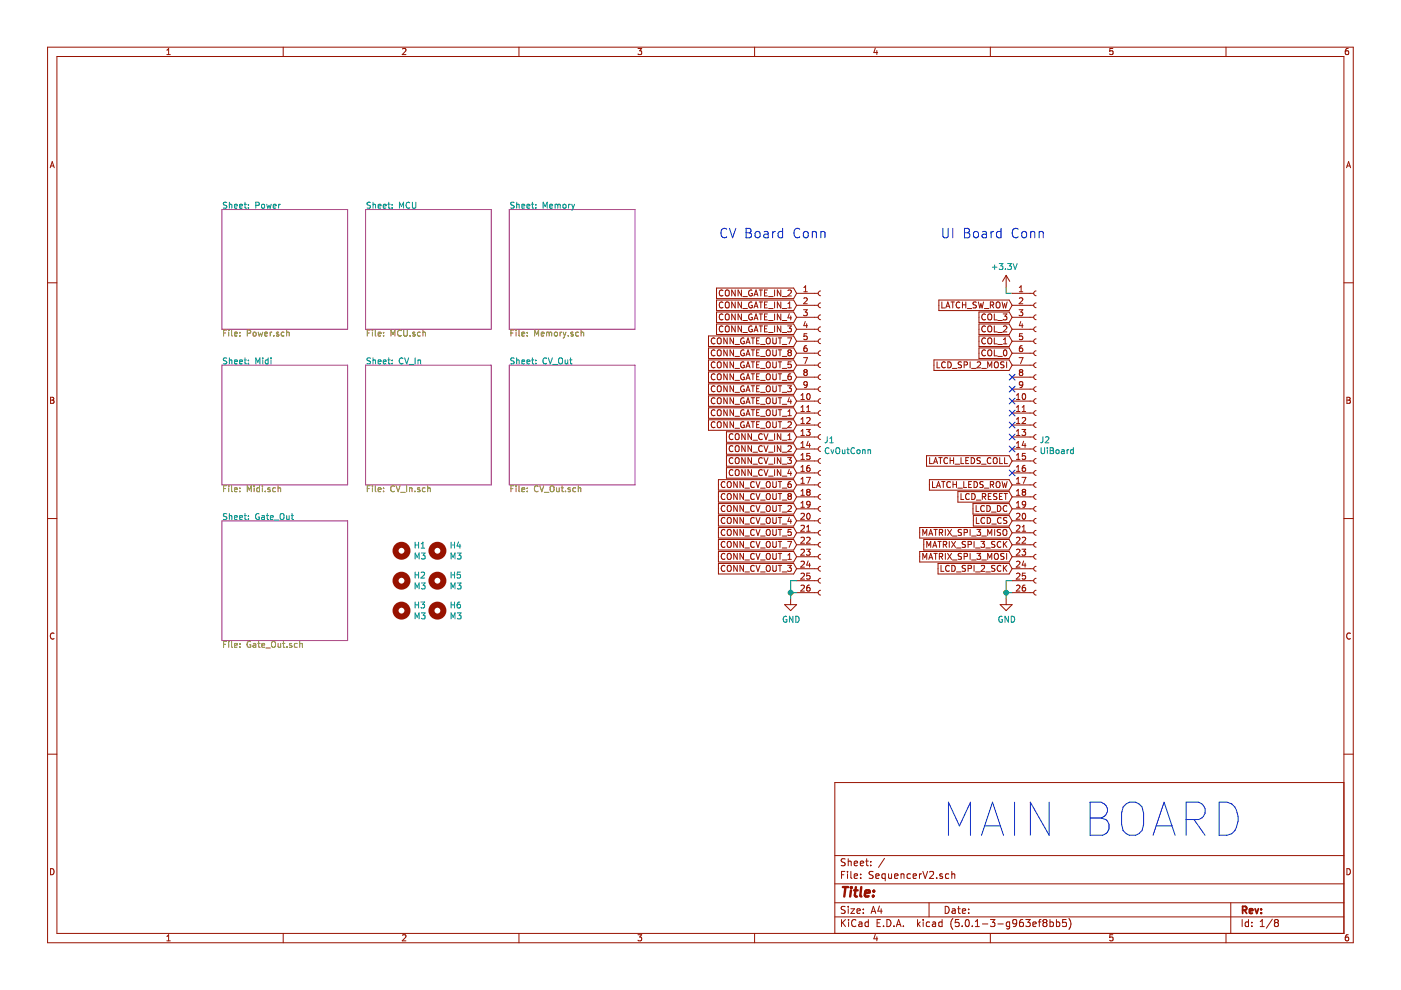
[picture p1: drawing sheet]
<svg xmlns="http://www.w3.org/2000/svg" width="297mm" height="210mm" viewBox="0 0 297 210" stroke-linecap="round" stroke-linejoin="round" font-family="sans-serif">
<path d="M47 44.4h26.7v25.4h-26.7zM77.5 44.4h26.7v25.4h-26.7zM108 44.4h26.6v25.4h-26.6zM47 77.4h26.7v25.4h-26.7zM77.5 77.4h26.7v25.4h-26.7zM108 77.4h26.6v25.4h-26.6zM47 110.4h26.7v25.4h-26.7z" fill="none" stroke="#982296" stroke-width=".21"/>
<g fill="none" stroke="#009596" stroke-width=".21">
<path d="M48.1 43l-.5-.1-.2 .1v.4l.6 .2 .1 .3-.3 .2h-.4M48.6 42.9v1.2M48.6 43.4h.5l.1 .7M49.7 43.7l.6-.1-.1-.2-.3-.1-.2 .2 .1 .6h.4M50.8 43.7l.6-.1-.1-.2-.3-.1-.2 .2 .1 .6h.4M51.8 43.3h.5M51.9 42.9v1.1l.4 .1M52.7 44v.1M52.7 43.4v.1M54.2 43.5l.7-.1v-.4l-.7-.1v1.2M55.5 43.4h.5v.7l-.5-.1zM56.5 43.3l.3 .8 .2-.6 .3 .6 .2-.8"/>
<path d="M57.9 43.7l.6-.1v-.2l-.4-.1-.2 .2 .1 .6h.5M59.1 43.3v.8M59.4 43.3l-.3 .2M78.6 43l-.5-.1-.2 .1v.4l.5 .2 .2 .3-.3 .2h-.5M79.1 43.4h.5v.7M79.1 42.9v1.2M80.2 43.7l.6-.1-.1-.2-.3-.1-.2 .2v.6h.5M81.3 43.7l.6-.1-.1-.2-.4-.1-.1 .2v.6h.5M82.2 43.3h.5M82.4 42.9v1.1l.3 .1M83.1 43.4v.1M83.1 44v.1"/>
<path d="M84.7 44.1v-1.2l.4 .9 .5-.9v1.2M86.9 43a.56 .56 0 0 0-.8 .5 .56 .56 0 0 0 .8 .5M87.4 42.9v1l.3 .2h.2l.2-.2v-1M109 43l-.5-.1-.2 .1v.4l.6 .2 .1 .3-.2 .2h-.5M109.5 43.4h.5l.1 .7M109.5 42.9v1.2M110.6 43.7l.6-.1v-.2l-.4-.1-.2 .2 .1 .6h.5M111.7 43.7l.6-.1v-.2l-.4-.1-.2 .2 .1 .6h.5M112.7 43.3h.5M112.9 42.9v1.1l.3 .1M113.6 44v.1M113.6 43.4v.1"/>
<path d="M115.2 44.1v-1.2l.4 .9 .4-.9v1.2M116.6 43.7l.6-.1-.1-.2-.4-.1-.1 .2v.6h.5M117.7 43.4l.4-.1 .2 .2M117.7 43.3v.8M118.3 43.5l.1-.2 .3 .1 .1 .7M118.3 43.5v.6M119.4 43.4l.2-.1 .4 .1-.1 .7-.5-.1zM120.5 43.3v.8M120.9 43.3l-.4 .2M121.2 43.3l.3 .8M121.5 44.1l-.3 .5M121.8 43.3l-.3 .8"/>
<path d="M210.4 56.7h1M210.9 56.2v.9M211.9 55.9h.7l-.4 .5 .4 .1v.4l-.2 .2-.5-.1M213.2 57v.1M213.7 55.9h.7l-.4 .5 .4 .1v.5l-.2 .1-.5-.1M214.8 55.9l.4 1.2 .5-1.2M48.1 76l-.5-.1-.2 .1v.4l.6 .2 .1 .3-.3 .2h-.4M48.6 75.9v1.2M48.6 76.4h.5l.1 .7M49.7 76.7l.6-.1-.1-.2-.3-.1-.2 .2 .1 .6h.4M50.8 76.7l.6-.1-.1-.2-.3-.1-.2 .2 .1 .6h.4M51.8 76.3h.5"/>
<path d="M51.9 75.9v1.1l.4 .1M52.7 76.4v.1M52.7 77v.1M54.2 77.1v-1.2l.5 .9 .4-.9v1.2M55.7 75.9v.1M55.7 76.3v.8M56.8 75.9v1.2h-.4l-.1-.7h.5M57.5 75.9v.1M57.5 76.3v.8M78.6 76l-.5-.1-.2 .1v.4l.5 .2 .2 .3-.3 .2h-.5M79.1 75.9v1.2M79.1 76.4h.5v.7"/>
<path d="M80.2 76.7l.6-.1-.1-.2-.3-.1-.2 .2v.6h.5M81.3 76.7l.6-.1-.1-.2-.4-.1-.1 .2v.6h.5M82.2 76.3h.5M82.4 75.9v1.1l.3 .1M83.1 77v.1M83.1 76.4v.1M85.4 76a.56 .56 0 0 0-.8 .5 .56 .56 0 0 0 .8 .5M85.8 75.9l.4 1.2 .4-1.2M86.8 77.3h.9M88 75.9v1.2M88.6 76.4h.5l.1 .7M88.6 76.3v.8"/>
<path d="M109 76l-.5-.1-.2 .1v.4l.6 .2 .1 .3-.2 .2h-.5M109.5 76.4h.5l.1 .7M109.5 75.9v1.2M110.6 76.7l.6-.1v-.2l-.4-.1-.2 .2 .1 .6h.5M111.7 76.7l.6-.1v-.2l-.4-.1-.2 .2 .1 .6h.5M112.7 76.3h.5M112.9 75.9v1.1l.3 .1M113.6 76.4v.1M113.6 77v.1M115.9 76a.56 .56 0 0 0-.8 .5 .56 .56 0 0 0 .8 .5M116.2 75.9l.5 1.2 .4-1.2M117.2 77.3h1"/>
<path d="M118.5 76.1l.2-.2a.44 .44 0 0 1 .6 .4l-.1 .7-.5 .1-.2-.1zM119.8 76.3l.1 .8 .5-.1M120.4 76.3v.8M120.8 76.3h.5M121 75.9v1.1l.3 .1M175.4 92.6v.9l-.2 .3-.3 .1M175.8 95a.56 .56 0 0 0-.8 .6 .56 .56 0 0 0 .8 .5M175.9 93.9h.8M175.9 93l.4-.4v1.3M176.2 95.3l.3 .9 .3-.9M177.3 95.1l.2-.2a.44 .44 0 0 1 .5 .4v.7l-.5 .2-.3-.4zM178.6 95.3v.8h.5"/>
<path d="M179.1 95.3v.9M179.6 95.3h.4M179.7 94.9v1.1l.3 .2M181.2 95a.56 .56 0 0 0-.8 .6 .56 .56 0 0 0 .8 .5M181.8 95.4l.3-.1 .3 .3-.2 .5-.3 .1-.2-.2zM182.9 95.5l.5-.1v.8M182.9 95.3v.9M184 95.5l.5-.1 .1 .8M184 95.3v.9M220.7 94.9v1.1l.3 .2 .3-.1 .2-.1v-1.1M221.1 92.6v.9l-.2 .3-.3 .1M221.7 92.7l.4-.1 .3 .4-.8 .9h.8"/>
<path d="M222.1 94.9v.1M222.1 95.3v.9M222.7 94.9l.6 .1v.3l-.2 .2 .3 .3-.1 .3-.6 .1zM222.7 95.5h.4M223.9 95.5l.2-.2 .4 .2-.1 .6h-.5zM225.1 95.4h.5v.8M225.6 95.7l-.6 .2 .1 .2h.5M226.2 95.3v.9M226.6 95.3l-.4 .3M227.6 95.4l-.4-.1-.2 .3 .1 .5h.5M227.6 94.9v1.3M48.1 109l-.5-.1-.2 .1v.4l.6 .2 .1 .3-.3 .2h-.4"/>
<path d="M48.6 108.9v1.2M48.6 109.4h.5l.1 .7M49.7 109.7l.6-.1-.1-.2-.3-.1-.2 .2 .1 .6h.4M50.8 109.7l.6-.1-.1-.2-.3-.1-.2 .2 .1 .6h.4M51.8 109.3h.5M51.9 108.9v1.1l.4 .1M52.7 109.4v.1M52.7 110v.1M54.9 109a.57 .57 0 0 0-.7 .5 .57 .57 0 0 0 .8 .5v-.4h-.3M55.5 109.4h.5l.1 .7M56.1 109.6l-.6 .2v.3h.6M56.5 109.3h.5"/>
<path d="M56.7 108.9v1.1l.3 .1M57.3 109.7l.6-.1v-.2l-.4-.1-.2 .2 .1 .6h.5M58.2 110.3h.9M59.4 109.1l.3-.2a.44 .44 0 0 1 .5 .4v.7l-.5 .1-.3-.1zM60.8 109.3v.8l.5-.1M61.3 109.3v.8M61.7 109.3h.5M61.9 108.9v1.1l.3 .1M88 114.9v1.3M88 118.5v-1.2l.5 .9 .4-.9v1.2M88 115.6h.8M88.8 114.9v1.3"/>
<path d="M89.3 116.2h.7M89.3 115.3l.4-.4v1.3M89.3 117.3h.8l-.4 .4 .4 .2-.1 .6-.7-.1M95.6 115.6h.8M95.6 114.9v1.3M95.6 118.5v-1.2l.5 .9 .4-.9v1.2M96.4 114.9v1.3M97 117.3h.7l-.4 .4 .4 .2-.1 .6-.6-.1M97.2 114.9l-.3 .9h.8M97.5 115.4v.8M88 121.3v1.3M88 124.9v-1.3l.5 .9 .4-.9v1.3"/>
<path d="M88 127.6v1.3M88 131.2v-1.3l.5 1 .4-1v1.3M88 128.2h.8M88 121.9h.8M88.8 121.3v1.3M88.8 127.6v1.3M89.2 127.6h.8l-.4 .5 .4 .1v.6l-.2 .1-.6-.1M89.3 121.4l.5-.1 .2 .3-.8 1h.8M89.3 123.6h.8l-.4 .5 .4 .1-.1 .6-.7-.1M89.3 129.9h.8l-.4 .5 .4 .2-.1 .6-.7-.1M95.6 121.3v1.3M95.6 124.9v-1.3l.5 .9 .4-.9v1.3"/>
<path d="M95.6 127.6v1.3M95.6 131.2v-1.3l.5 1 .4-1v1.3M95.6 128.2h.8M95.6 121.9h.8M96.4 121.3v1.3M96.4 127.6v1.3M97 123.6h.7l-.4 .5 .4 .1-.1 .6-.6-.1M97 129.9h.7l-.4 .5 .4 .2-.1 .6-.6-.1M97.5 127.6h-.2a.79 .79 0 0 0-.1 1.3l.4-.1v-.6l-.4-.1-.3 .3M97.6 121.3h-.6l-.1 .6 .2-.1 .5 .1v.5l-.2 .2-.5-.2M166.8 130.7a.59 .59 0 0 0-.8 .6 .59 .59 0 0 0 .8 .6v-.5h-.2M168.1 130.7v1.2l-.7-1.2v1.2"/>
<path d="M168.7 130.7a.64 .64 0 0 1 .7 .6 .64 .64 0 0 1-.7 .6zM212.5 130.7a.59 .59 0 0 0-.8 .6 .59 .59 0 0 0 .8 .6v-.5h-.2M213.8 130.7v1.2l-.7-1.2v1.2M214.4 130.7a.64 .64 0 0 1 .7 .6 .64 .64 0 0 1-.7 .6z"/>
</g>
<g fill="none" stroke="#969400" stroke-width=".21">
<path d="M47.4 70.6h.4M48 70h-.6v1.3M48.5 70v.1M48.5 70.4v.9M49.1 70v1.1l.2 .2M49.7 70.8l.6-.1-.1-.2-.3-.1-.2 .2 .1 .6h.4M50.9 71.1v.2M50.9 70.5v.1M52.4 70.6h.6l.2-.2-.1-.3-.7-.1v1.3M53.7 70.5l.4-.1 .2 .2-.1 .6-.5-.1zM54.7 70.4l.3 .9 .2-.7 .3 .7 .2-.9M56.1 70.8l.6-.1v-.2l-.4-.1-.2 .2 .1 .6h.5"/>
<path d="M57.3 70.4v.9M57.6 70.4l-.3 .2M58 71.1v.2M59.1 70.5l-.3-.1-.2 .2v.2l.5 .1v.3h-.5M60.2 70.5l-.3-.1-.3 .2 .1 .6h.5M60.8 70.5h.5v.8M60.8 70v1.3M77.9 70.6h.4M78.5 70h-.6v1.3M79 70v.1M79 70.4v.9M79.6 70v1.1l.1 .2"/>
<path d="M80.2 70.8l.6-.1-.1-.2-.3-.1-.2 .2v.6h.5M81.3 70.5v.1M81.3 71.1v.2M82.9 71.3v-1.3l.4 .9 .4-.9v1.3M85.1 70.1a.58 .58 0 0 0-.8 .5 .58 .58 0 0 0 .7 .6l.1-.1M85.6 70v1l.3 .3 .3-.1 .1-.2v-1M87 71.1v.2M88 70.5l-.3-.1-.2 .2v.2l.5 .1v.3h-.5M89.1 70.5l-.3-.1-.3 .2 .1 .6h.5M89.7 70.5h.5v.8M89.7 70v1.3M108.3 70.6h.5"/>
<path d="M108.9 70h-.6v1.3M109.4 70v.1M109.4 70.4v.9M110 70v1.1l.2 .2M110.6 70.8l.6-.1v-.2l-.4-.1-.2 .2 .1 .6h.5M111.8 71.1v.2M111.8 70.5v.1M113.4 71.3v-1.3l.4 .9 .4-.9v1.3M114.8 70.8l.6-.1-.1-.2-.4-.1-.1 .2v.6h.5M115.9 70.5l.3-.1 .2 .2M115.9 70.4v.9M116.4 70.6l.2-.2 .3 .1 .1 .8"/>
<path d="M116.4 70.6v.7M117.6 70.5l.4-.1 .2 .2-.1 .6-.3 .1-.3-.3zM118.7 70.4v.9M119.1 70.4l-.4 .2M119.4 70.4l.3 .9M119.7 71.3l-.3 .4M120 70.4l-.3 .9M120.5 71.1v.2M121.5 70.5l-.3-.1-.2 .2 .1 .2 .4 .1v.3h-.5M122.7 70.5l-.4-.1-.2 .2 .1 .6h.5M123.2 70.5h.5l.1 .8M123.2 70v1.3"/>
<path d="M47.4 103.6h.4M48 103h-.6v1.3M48.5 103v.1M48.5 103.4v.9M49.1 103v1.1l.2 .2M49.7 103.8l.6-.1-.1-.2-.3-.1-.2 .2 .1 .6h.4M50.9 103.5v.1M50.9 104.1v.2M52.4 104.3v-1.3l.5 .9 .4-.9v1.3M53.9 103v.1M53.9 103.4v.9M55 103.5l-.3-.1-.3 .2 .1 .6h.5"/>
<path d="M55 103v1.3M55.6 103v.1M55.6 103.4v.9M56.2 104.1v.2M56.8 103.6l.5 .4-.1 .3-.4-.1M56.8 103.6h.1M57.3 103.5l-.3-.1-.2 .2M58.4 103.5l-.4-.1-.2 .2 .1 .6h.5M59 103.5h.4l.1 .8M59 103v1.3M77.9 103.6h.4M78.5 103h-.6v1.3"/>
<path d="M79 103v.1M79 103.4v.9M79.6 103v1.1l.1 .2M80.2 103.8l.6-.1-.1-.2-.3-.1-.2 .2v.6h.5M81.3 104.1v.2M81.3 103.5v.1M83.6 103.1a.56 .56 0 0 0-.7 .1 .56 .56 0 0 0 0 .8l.3 .3 .4-.2M84 103l.4 1.3 .4-1.3M84.9 104.4h1M86.2 103v1.3M86.8 103.5h.5l.1 .8M86.8 103.4v.9"/>
<path d="M88 104.1v.2M88.5 103.6l.6 .4-.2 .3-.4-.1M88.5 103.6h.1M89 103.5l-.3-.1-.2 .2M90.2 103.5l-.4-.1-.3 .2 .2 .6h.5M90.7 103.5h.5v.8M90.7 103v1.3M108.3 103.6h.5M108.9 103h-.6v1.3M109.4 103v.1M109.4 103.4v.9M110 103v1.1l.2 .2"/>
<path d="M110.6 103.8l.6-.1v-.2l-.4-.1-.2 .2 .1 .6h.5M111.8 103.5v.1M111.8 104.1v.2M114.1 103.1a.56 .56 0 0 0-.8 .1 .56 .56 0 0 0 .1 .8l.3 .3 .4-.2M114.4 103l.5 1.3 .4-1.3M115.4 104.4h1M116.7 103.2l.2-.2a.44 .44 0 0 1 .6 .4l-.1 .7-.5 .2-.2-.2zM118 103.4l.1 .8 .5-.1M118.6 103.4v.9M119 103.4h.5M119.2 103v1.1l.3 .2M119.9 104.1v.2"/>
<path d="M120.4 103.6l.6 .4-.2 .3-.4-.1M120.4 103.6h.1M120.9 103.5l-.3-.1-.2 .2M122.1 103.5l-.4-.1-.2 .2 .1 .6h.5M122.6 103.5h.5l.1 .8M122.6 103v1.3M47.4 136.6h.4M48 136h-.6v1.3M48.5 136v.1M48.5 136.4v.9M49.1 136v1.1l.2 .2M49.7 136.8l.6-.1-.1-.2-.3-.1-.2 .2 .1 .6h.4"/>
<path d="M50.9 136.5v.1M50.9 137.1v.2M53.1 136.1a.59 .59 0 0 0-.7 .5 .59 .59 0 0 0 .7 .6l.1-.5h-.3M53.7 136.5h.5v.8M54.2 136.7l-.6 .3 .1 .2h.5M54.7 136.4h.4M54.8 136v1.1l.3 .2M55.5 136.8l.6-.1v-.2l-.4-.1-.2 .2 .1 .6h.5M56.4 137.4h.9M57.6 136.2l.3-.2a.45 .45 0 0 1 .5 .4l-.2 .8h-.4a.92 .92 0 0 1-.2-1zM59 136.4v.8l.5-.1M59.5 136.4v.9"/>
<path d="M59.9 136.4h.5M60.1 136v1.1l.3 .2M60.8 137.1v.2M61.8 136.5l-.2-.1-.2 .2v.2l.4 .1v.3h-.4M63 136.5l-.4-.1-.2 .3 .1 .5h.5M63.5 136.5h.5l.1 .8M63.5 136v1.3"/>
</g>
<g fill="none" stroke="#981200" stroke-width="1.3">
<circle cx="85.1" cy="116.8" r="1.27"/>
<circle cx="92.7" cy="116.8" r="1.27"/>
<circle cx="85.1" cy="129.5" r="1.27"/>
<circle cx="85.1" cy="123.1" r="1.27"/>
<circle cx="92.7" cy="129.5" r="1.27"/>
<circle cx="92.7" cy="123.1" r="1.27"/>
</g>
<g fill="none" stroke="#981200" stroke-width=".21">
<path d="M10.1 10h276.8v189.9h-276.8zM12.1 12h272.8v185.9h-272.8zM35.4 11.6h.7M35.4 10.6l.4-.3v1.3M60 10v2M85.3 10.4l.5-.1 .3 .3-.8 1h.8M110 10v2M135.3 10.3h.8l-.5 .5 .4 .1v.5l-.2 .2-.5-.2M160 10v2M185.6 10.2l-.3 .9h.8M185.9 10.7v.9M210 10v2"/>
<path d="M235.9 10.3h-.6v.6l.6-.1v.6l-.1 .2-.5-.2M259.9 10v2M285.9 10.3h-.4l-.2 .3-.1 .7 .3 .3 .4-.2v-.6h-.4l-.3 .2M10.6 35.6l.5-1.3 .4 1.3M10.7 35.2h.7M285.5 35.6l.4-1.3 .5 1.3M285.6 35.2h.6M10.1 60h2M213.3 58.4l.8 1.3M213.3 58.4v2.5M213.3 58.4l-.7 1.3M284.9 60h2"/>
<path d="M150.2 73.8h18.1l.6 1.1-.6 1.1h-18.1zM150.2 71.2h18.1l.6 1.1-.6 1.2h-18.1zM150.2 76.3h18.1l.6 1.1-.6 1.1h-18.1zM150.2 78.8h18.1l.6 1.2-.6 1.1h-18.1zM151.6 74.3a.58 .58 0 0 0-.8 .5 .58 .58 0 0 0 .7 .6l.1-.1M151.6 71.8a.58 .58 0 0 0-.8 .5 .58 .58 0 0 0 .7 .6l.1-.1M151.6 76.8a.58 .58 0 0 0-.8 .6 .58 .58 0 0 0 .7 .5h.1M151.6 79.4a.58 .58 0 0 0-.8 .5 .58 .58 0 0 0 .7 .6l.1-.1M151.9 63.6h16.4l.6 1.1-.6 1.2h-16.4zM151.9 68.7h16.4l.6 1.1-.6 1.1h-16.4zM151.9 66.2h16.4l.6 1.1-.6 1.1h-16.4zM151.9 61.1h16.4l.6 1.1-.6 1.1h-16.4z"/>
<path d="M152.1 74.4l.3-.2a.44 .44 0 0 1 .5 .4v.7l-.5 .1-.3-.1zM152.1 71.8l.3-.2a.44 .44 0 0 1 .5 .5v.6l-.5 .2-.3-.2zM152.1 76.9l.3-.2a.44 .44 0 0 1 .5 .4v.7l-.5 .2-.3-.2zM152.1 79.4l.3-.1a.44 .44 0 0 1 .5 .4v.6l-.5 .2-.3-.2zM153.3 64.1a.56 .56 0 0 0-.8 .1 .56 .56 0 0 0 .1 .8l.3 .3 .4-.1M153.3 69.2a.56 .56 0 0 0-.8 .1 .56 .56 0 0 0 .1 .8l.3 .3 .4-.2M153.3 66.7a.56 .56 0 0 0-.8 .1 .56 .56 0 0 0 .1 .7l.3 .3 .4-.1M153.3 61.6a.56 .56 0 0 0-.8 .1 .56 .56 0 0 0 .1 .7l.3 .4 .4-.2M153.8 64.2l.3-.2a.44 .44 0 0 1 .5 .5v.6l-.5 .2-.3-.2zM153.8 69.3l.3-.2a.44 .44 0 0 1 .5 .4v.7l-.5 .2-.3-.2zM153.8 66.7l.3-.1a.44 .44 0 0 1 .5 .4v.7l-.5 .1-.3-.1zM153.8 61.7l.3-.2a.44 .44 0 0 1 .5 .4v.7l-.5 .2-.3-.2z"/>
<path d="M154.2 71.6v1.3l-.7-1.3v1.3M154.2 74.2v1.2l-.7-1.2v1.2M154.2 76.7v1.3l-.7-1.3v1.3M154.2 79.3v1.2l-.7-1.2v1.2M155.5 71.6v1.3l-.7-1.3v1.3M155.5 74.2v1.2l-.7-1.2v1.2M155.5 76.7v1.3l-.7-1.3v1.3M155.5 79.3v1.2l-.7-1.2v1.2M155.8 75.6h1M155.8 73h1M155.8 78.1h1M155.9 61.5v1.3l-.8-1.3v1.3"/>
<path d="M155.9 64v1.3l-.8-1.3v1.3M155.9 66.6v1.2l-.8-1.2v1.2M155.9 69.1v1.3l-.8-1.3v1.3M157.2 61.5v1.3l-.7-1.3v1.3M157.2 64v1.3l-.7-1.3v1.3M157.2 66.6v1.2l-.7-1.2v1.2M157.2 69.1v1.3l-.7-1.3v1.3M157.5 65.4h1M157.5 70.5h1M157.5 68h1M157.5 62.9h1M157.8 74.3a.57 .57 0 0 0-.8 .5 .57 .57 0 0 0 .8 .5v-.4h-.2"/>
<path d="M157.8 71.7a.57 .57 0 0 0-.8 .6 .57 .57 0 0 0 .8 .5v-.4h-.2M157.8 76.8a.57 .57 0 0 0-.8 .6 .57 .57 0 0 0 .8 .5v-.4h-.2M157.8 79.3a.57 .57 0 0 0-.8 .6 .57 .57 0 0 0 .8 .5v-.4h-.2M158.2 78l.4-1.3 .4 1.3M158.2 72.9l.4-1.3 .4 1.3M158.2 75.4l.4-1.2 .4 1.2M158.3 77.6h.6M158.3 72.6h.6M158.3 75.1h.6M159.3 74.2h.7M159.3 71.6h.7M159.3 76.7h.7"/>
<path d="M159.3 79.3h.7M159.4 64.1a.59 .59 0 0 0-.7 .6 .59 .59 0 0 0 .7 .5l.1-.4h-.2M159.4 69.2a.59 .59 0 0 0-.7 .5 .59 .59 0 0 0 .7 .6l.1-.5h-.2M159.4 66.6a.59 .59 0 0 0-.7 .6 .59 .59 0 0 0 .7 .6l.1-.5h-.2M159.4 61.6a.59 .59 0 0 0-.7 .5 .59 .59 0 0 0 .7 .6l.1-.5h-.2M159.6 71.6v1.3M159.6 74.2v1.2M159.6 76.7v1.3M159.6 79.3v1.2M159.9 67.8l.4-1.2 .4 1.2M159.9 65.3l.4-1.3 .4 1.3M159.9 62.8l.4-1.3 .4 1.3"/>
<path d="M159.9 70.4l.4-1.3 .4 1.3M160 64.9h.6M160 62.4h.6M160 70h.6M160 67.5h.6M160.4 77.3h.4M160.4 79.9h.4M160.4 72.2h.4M160.4 74.8h.4M161 64h.7M161 69.1h.7M161 66.6h.7"/>
<path d="M161 61.5h.7M161 74.2h-.6v1.2h.6M161 71.6h-.6v1.3h.6M161 76.7h-.6v1.3h.6M161 79.3h-.6v1.2h.6M161.3 75.6h.9M161.3 73h.9M161.3 78.1h.9M161.3 61.5v1.3M161.3 64v1.3M161.3 66.6v1.2M161.3 69.1v1.3"/>
<path d="M162.1 64.6h.4M162.1 62.1h.4M162.1 69.7h.4M162.1 67.2h.4M162.5 74.4l.3-.2a.45 .45 0 0 1 .5 .4l-.2 .8h-.4a.92 .92 0 0 1-.2-1zM162.5 71.8l.3-.2a.45 .45 0 0 1 .5 .5l-.2 .8h-.4a.92 .92 0 0 1-.2-1.1zM162.5 76.9l.3-.2a.45 .45 0 0 1 .5 .4l-.2 .8h-.4a.92 .92 0 0 1-.2-1zM162.5 79.4l.3-.1a.45 .45 0 0 1 .5 .4l-.2 .8h-.4a.92 .92 0 0 1-.2-1.1zM162.7 64h-.6v1.3h.6M162.7 69.1h-.6v1.3h.6M162.7 66.6h-.6v1.2h.6M162.7 61.5h-.6v1.3h.6"/>
<path d="M163 65.4h.9M163 70.5h.9M163 68h.9M163 62.9h.9M163.8 74.2v1l.3 .2h.4l.1-.2v-1M163.8 71.6v1.1l.3 .2h.4l.1-.2v-1.1M163.8 76.7v1.1l.3 .2 .4-.1 .1-.1v-1.1M163.8 79.3v1l.3 .2h.4l.1-.2v-1M164.2 61.5v1.3M164.2 64v1.3M164.2 66.6v1.2M164.2 69.1v1.3"/>
<path d="M165 74.2h.7M165 71.6h.7M165 76.7h.7M165 79.3h.7M165.4 71.6v1.3M165.4 74.2v1.2M165.4 76.7v1.3M165.4 79.3v1.2M165.5 61.5v1.3l-.7-1.3v1.3M165.5 64v1.3l-.7-1.3v1.3M165.5 66.6v1.2l-.7-1.2v1.2M165.5 69.1v1.3l-.7-1.3v1.3"/>
<path d="M165.9 65.4h.9M165.9 75.6h.9M165.9 73h.9M165.9 70.5h.9M165.9 68h.9M165.9 78.1h.9M165.9 62.9h.9M167 71.6h.8l-.5 1.3M167 69.1h.8l-.4 .5 .3 .1v.5l-.2 .2-.5-.2M167 65.3h.8M167 64.4l.4-.4v1.3M167 61.6l.5-.1 .3 .3-.8 1h.8"/>
<path d="M167.3 74.7l-.3 .3v.2l.3 .2h.4l.1-.2-.1-.4-.2-.1M167.3 74.7l-.3-.2 .3-.3 .4 .1v.3l-.2 .1M167.3 74.7h.2M167.4 66.5l-.4 .9h.8M167.7 79.3h-.3a.79 .79 0 0 0-.1 1.2l.4-.1v-.5l-.4-.2-.3 .3M167.7 67v.8M167.7 76.7h-.6l-.1 .6 .2-.1 .5 .1v.6l-.2 .1-.5-.1M168.9 80h4.6M168.9 77.4h4.6M168.9 74.9h4.6M168.9 72.3h4.6M168.9 69.8h4.6"/>
<path d="M168.9 67.3h4.6M168.9 64.7h4.6M168.9 62.2h4.6M170.4 65.7h.8l-.5 .5 .4 .1 .1 .4-.3 .2-.5-.1M170.4 75.8h.8l-.5 1.3M170.4 61.9h.8M170.4 61l.4-.4v1.3M170.4 63.3l.5-.2 .3 .4-.8 .9h.8M170.7 78.9l-.3-.2 .3-.3h.2l.3 .2-.3 .3M170.7 78.9l-.3 .3v.2l.3 .2h.3l.2-.2v-.2l-.3-.3M170.7 78.9h.2M170.7 68.2l-.3 .8h.8"/>
<path d="M171 73.3h-.2a.79 .79 0 0 0-.1 1.3l.3-.1 .2-.5-.3-.2h-.2l-.3 .2M171 68.6v.9M171.1 70.7h-.6l-.1 .7 .5-.2 .3 .3v.3l-.3 .2-.5-.1M174 79.5a.51 .51 0 0 0-.5 .5 .51 .51 0 0 0 .5 .5M174 76.9a.51 .51 0 0 0-.5 .5 .51 .51 0 0 0 .5 .5M174 74.4a.51 .51 0 0 0-.5 .5 .51 .51 0 0 0 .5 .5M174 71.8a.51 .51 0 0 0-.5 .5 .51 .51 0 0 0 .5 .6M174 69.3a.51 .51 0 0 0-.5 .5 .51 .51 0 0 0 .5 .5M174 66.8a.51 .51 0 0 0-.5 .5 .51 .51 0 0 0 .5 .5M174 64.2a.51 .51 0 0 0-.5 .5 .51 .51 0 0 0 .5 .5M174 61.7a.51 .51 0 0 0-.5 .5 .51 .51 0 0 0 .5 .5M198 76.3h16l.6 1.1-.6 1.1h-16z"/>
<path d="M198.7 76.7v1.3h.6M199.1 63.6h14.9l.6 1.1-.6 1.2h-14.9zM199.7 64v1.3h.6M200.4 76.8a.58 .58 0 0 0-.8 .5 .58 .58 0 0 0 .8 .6M200.5 65.3l.5-1.3 .4 1.3M200.7 64.9h.6M201 76.7a.64 .64 0 0 1 .7 .7 .64 .64 0 0 1-.7 .6zM201.6 64h.8M201.9 78.1h1M202 64v1.3M203.5 64.1a.56 .56 0 0 0-.8 .6 .56 .56 0 0 0 .8 .5M203.9 76.8l-.5-.1-.2 .1v.4l.6 .3 .1 .3-.3 .2-.5-.1"/>
<path d="M204.1 64v1.3M204.1 64.6h.7M204.4 77.4l.6-.1 .1-.5-.7-.1v1.3M204.8 64v1.3M205.1 65.4h.9M205.7 76.7v1.3M206 78.1h1M207 64.1l-.5-.1-.2 .1 .1 .5 .6 .2v.3l-.2 .2-.5-.1M207.2 76.8l.5-.1 .2 .4-.8 .9h.8M207.4 64l.3 1.3 .3-.9 .2 .9 .3-1.3M207.6 73.8h6.4l.6 1.1-.6 1.1h-6.4zM207.6 66.2h6.4l.6 1.1-.6 1.1h-6.4z"/>
<path d="M207.6 68.7h6.4l.6 1.1-.6 1.1h-6.4zM207.6 71.2h6.4l.6 1.1-.6 1.2h-6.4zM208.1 78.1h1M208.7 65.4h1M208.9 74.3a.56 .56 0 0 0-.8 .5 .56 .56 0 0 0 .8 .5M208.9 66.7a.56 .56 0 0 0-.8 .5 .56 .56 0 0 0 .8 .5M208.9 69.2a.56 .56 0 0 0-.8 .5 .56 .56 0 0 0 .8 .5M208.9 71.8a.56 .56 0 0 0-.8 .5 .56 .56 0 0 0 .8 .5M209.4 78v-1.3l.4 .9 .5-.9v1.3M209.5 66.7l.2-.1a.45 .45 0 0 1 .6 .4l-.2 .8h-.5a.92 .92 0 0 1-.1-1.1zM209.5 69.3l.2-.2a.45 .45 0 0 1 .6 .4l-.2 .8h-.5a.92 .92 0 0 1-.1-1zM209.5 71.8l.2-.2a.45 .45 0 0 1 .6 .5l-.2 .8h-.5a.92 .92 0 0 1-.1-1.1z"/>
<path d="M209.5 74.4l.2-.2a.45 .45 0 0 1 .6 .4l-.2 .8h-.5a.92 .92 0 0 1-.1-1zM210 64.7l.6-.1v-.5l-.6-.1v1.3M210.3 64.7l.4 .6M210.8 66.6v1.2h.6M210.8 69.1v1.3h.6M210.8 71.6v1.3h.6M210.8 74.2v1.2h.6M210.9 76.9l.2-.2 .4 .1a.78 .78 0 0 1-.1 1.2l-.5-.2zM211.2 64.2l.3-.2a.45 .45 0 0 1 .5 .5v.6l-.5 .2-.3-.2zM211.5 75.6h1M211.5 73h1M211.5 70.5h1"/>
<path d="M211.5 68h1M212.5 64l.2 1.3 .3-.9 .2 .9 .3-1.3M212.7 66.6h.8l-.5 .4 .4 .2v.5l-.2 .1-.5-.1M212.7 69.2l.5-.1 .3 .4-.8 .9h.8M212.7 72.9h.8M212.7 72l.4-.4v1.3M212.9 76.8l-.5-.1-.2 .1 .1 .5 .5 .2 .1 .3-.3 .2-.4-.1M212.9 74.3l.1-.1a.67 .67 0 0 1 .5 .6 .67 .67 0 0 1-.5 .6l-.3-.4zM213.4 76.7v1.3M214.6 80h4.6M214.6 77.4h4.6M214.6 74.9h4.6"/>
<path d="M214.6 72.3h4.6M214.6 69.8h4.6M214.6 67.3h4.6M214.6 64.7h4.6M214.6 62.2h4.6M216.1 65.7h.8l-.5 .5 .4 .1 .1 .4-.3 .2-.5-.1M216.1 75.8h.8l-.5 1.3M216.1 61.9h.8M216.1 63.3l.5-.2 .3 .4-.8 .9h.8M216.1 61l.4-.4v1.3M216.4 78.9l-.3 .3v.2l.3 .2h.3l.2-.2v-.2l-.3-.3M216.4 78.9l-.3-.2 .3-.3h.2l.3 .2-.3 .3"/>
<path d="M216.4 78.9h.2M216.4 68.2l-.3 .8h.8M216.7 73.3h-.2a.79 .79 0 0 0-.1 1.3l.3-.1 .2-.5-.3-.2h-.2l-.3 .2M216.7 68.6v.9M216.8 70.7h-.6l-.1 .7 .5-.2 .3 .3v.3l-.3 .2-.5-.1M219.7 79.5a.51 .51 0 0 0-.5 .5 .51 .51 0 0 0 .5 .5M219.7 76.9a.51 .51 0 0 0-.5 .5 .51 .51 0 0 0 .5 .5M219.7 74.4a.51 .51 0 0 0-.5 .5 .51 .51 0 0 0 .5 .5M219.7 71.8a.51 .51 0 0 0-.5 .5 .51 .51 0 0 0 .5 .6M219.7 69.3a.51 .51 0 0 0-.5 .5 .51 .51 0 0 0 .5 .5M219.7 66.8a.51 .51 0 0 0-.5 .5 .51 .51 0 0 0 .5 .5M219.7 64.2a.51 .51 0 0 0-.5 .5 .51 .51 0 0 0 .5 .5"/>
<path d="M219.7 61.7a.51 .51 0 0 0-.5 .5 .51 .51 0 0 0 .5 .5M10.7 84.2h.5l.2 .3-.2 .3 .3 .3-.3 .4h-.5zM10.7 84.8h.5M150.2 86.5h18.1l.6 1.1-.6 1.1h-18.1zM150.2 81.4h18.1l.6 1.1-.6 1.1h-18.1zM150.2 83.9h18.1l.6 1.1-.6 1.2h-18.1zM150.2 89h18.1l.6 1.1-.6 1.1h-18.1zM151.6 89.5a.58 .58 0 0 0-.8 .5 .58 .58 0 0 0 .7 .6h.1M151.6 87a.58 .58 0 0 0-.8 .5 .58 .58 0 0 0 .7 .6l.1-.1M151.6 81.9a.58 .58 0 0 0-.8 .5 .58 .58 0 0 0 .7 .6l.1-.1M151.6 84.5a.58 .58 0 0 0-.8 .5 .58 .58 0 0 0 .7 .5h.1M152.1 82l.3-.2a.44 .44 0 0 1 .5 .4v.7l-.5 .2-.3-.2z"/>
<path d="M152.1 89.6l.3-.2a.44 .44 0 0 1 .5 .4v.7l-.5 .2-.3-.2zM152.1 84.5l.3-.2a.44 .44 0 0 1 .5 .5v.6l-.5 .2-.3-.2zM152.1 87l.3-.1a.44 .44 0 0 1 .5 .4v.7l-.5 .1-.3-.1zM154 96.6h14.3l.6 1.1-.6 1.2h-14.3zM154 91.5h14.3l.6 1.2-.6 1.1h-14.3zM154 99.2h14.3l.6 1.1-.6 1.1h-14.3zM154 94.1h14.3l.6 1.1-.6 1.1h-14.3zM154.2 81.8v1.3l-.7-1.3v1.3M154.2 84.3v1.3l-.7-1.3v1.3M154.2 86.9v1.2l-.7-1.2v1.2M154.2 89.4v1.3l-.7-1.3v1.3M155.4 97.2a.58 .58 0 0 0-.8 .5 .58 .58 0 0 0 .7 .5h.1"/>
<path d="M155.4 92.1a.58 .58 0 0 0-.8 .5 .58 .58 0 0 0 .7 .6l.1-.1M155.4 94.6a.58 .58 0 0 0-.8 .5 .58 .58 0 0 0 .7 .6l.1-.1M155.4 99.7a.58 .58 0 0 0-.8 .5 .58 .58 0 0 0 .7 .6l.1-.1M155.5 81.8v1.3l-.7-1.3v1.3M155.5 84.3v1.3l-.7-1.3v1.3M155.5 86.9v1.2l-.7-1.2v1.2M155.5 89.4v1.3l-.7-1.3v1.3M155.8 88.3h1M155.8 90.8h1M155.8 83.2h1M155.8 85.7h1M155.8 80.7h1"/>
<path d="M155.9 97.2l.3-.2a.44 .44 0 0 1 .5 .5v.6l-.5 .2-.3-.2zM155.9 92.1l.3-.2a.44 .44 0 0 1 .5 .5v.6l-.5 .2-.3-.2zM155.9 94.7l.3-.2a.44 .44 0 0 1 .5 .4v.7l-.5 .2-.3-.2zM155.9 99.7l.3-.1a.44 .44 0 0 1 .5 .4v.7l-.5 .1-.3-.1zM157.8 81.9a.57 .57 0 0 0-.8 .5 .57 .57 0 0 0 .8 .5v-.4h-.2M157.8 86.9a.57 .57 0 0 0-.8 .6 .57 .57 0 0 0 .8 .5v-.4h-.2M157.8 84.4a.57 .57 0 0 0-.8 .6 .57 .57 0 0 0 .8 .5v-.4h-.2M157.8 89.5a.57 .57 0 0 0-.8 .6 .57 .57 0 0 0 .8 .5v-.5h-.2M158 91.9v1.3l-.7-1.3v1.3M158 94.5v1.3l-.7-1.3v1.3M158 97v1.3l-.7-1.3v1.3M158 99.6v1.2l-.7-1.2v1.2"/>
<path d="M158.2 88.1l.4-1.2 .4 1.2M158.2 90.7l.4-1.3 .4 1.3M158.2 83.1l.4-1.3 .4 1.3M158.2 85.6l.4-1.3 .4 1.3M158.2 80.5l.4-1.2 .4 1.2M158.3 87.8h.6M158.3 90.3h.6M158.3 82.7h.6M158.3 85.2h.6M158.3 80.2h.6M159.3 86.9h.7M159.3 89.4h.7"/>
<path d="M159.3 81.8h.7M159.3 84.3h.7M159.3 91.9v1.3l-.7-1.3v1.3M159.3 94.5v1.3l-.7-1.3v1.3M159.3 97v1.3l-.7-1.3v1.3M159.3 99.6v1.2l-.7-1.2v1.2M159.6 98.4h1M159.6 93.3h1M159.6 95.9h1M159.6 81.8v1.3M159.6 84.3v1.3M159.6 86.9v1.2"/>
<path d="M159.6 89.4v1.3M160.4 87.5h.4M160.4 90h.4M160.4 82.4h.4M160.4 84.9h.4M161 86.9h-.6v1.2h.6M161 81.8h-.6v1.3h.6M161 84.3h-.6v1.3h.6M161 89.4h-.6v1.3h.6M161.3 88.3h.9M161.3 90.8h.9M161.3 83.2h.9"/>
<path d="M161.3 85.7h.9M161.3 80.7h.9M161.6 97.2a.56 .56 0 0 0-.8 .5 .56 .56 0 0 0 .8 .5M161.6 92.1a.56 .56 0 0 0-.8 .5 .56 .56 0 0 0 .8 .5M161.6 94.6a.56 .56 0 0 0-.8 .5 .56 .56 0 0 0 .8 .5M161.6 99.7a.56 .56 0 0 0-.8 .5 .56 .56 0 0 0 .8 .5M162 91.9l.4 1.3 .4-1.3M162 94.5l.4 1.3 .4-1.3M162 97l.4 1.3 .4-1.3M162 99.6l.4 1.2 .4-1.2M162.5 87l.3-.1a.45 .45 0 0 1 .5 .4l-.2 .8h-.4a.92 .92 0 0 1-.2-1.1zM162.5 82l.3-.2a.45 .45 0 0 1 .5 .4l-.2 .8h-.4a.92 .92 0 0 1-.2-1z"/>
<path d="M162.5 84.5l.3-.2a.45 .45 0 0 1 .5 .5l-.2 .7h-.4a.92 .92 0 0 1-.2-1zM162.5 89.6l.3-.2a.45 .45 0 0 1 .5 .4l-.2 .8h-.4a.92 .92 0 0 1-.2-1zM163 98.4h.9M163 93.3h.9M163 95.9h.9M163.8 81.8v1l.3 .3 .4-.1 .1-.2v-1M163.8 84.3v1.1l.3 .2 .4-.1 .1-.1v-1.1M163.8 86.9v1l.3 .2h.4l.1-.2v-1M163.8 89.4v1l.3 .3 .4-.1 .1-.2v-1M164.2 91.9v1.3M164.2 94.5v1.3M164.2 97v1.3"/>
<path d="M164.2 99.6v1.2M165 86.9h.7M165 89.4h.7M165 81.8h.7M165 84.3h.7M165.4 81.8v1.3M165.4 84.3v1.3M165.4 86.9v1.2M165.4 89.4v1.3M165.5 91.9v1.3l-.7-1.3v1.3M165.5 94.5v1.3l-.7-1.3v1.3M165.5 97v1.3l-.7-1.3v1.3"/>
<path d="M165.5 99.6v1.2l-.7-1.2v1.2M165.9 98.4h.9M165.9 93.3h.9M165.9 95.9h.9M165.9 88.3h.9M165.9 90.8h.9M165.9 83.2h.9M165.9 85.7h.9M165.9 80.7h.9M167 81.8h.8l-.4 .5 .3 .1v.5l-.2 .2-.5-.2M167 97h.8l-.4 .5 .3 .1v.6l-.2 .1-.5-.1M167 93.2h.8"/>
<path d="M167 87.2l.4-.3v1.2M167 92.3l.4-.4v1.3M167 94.6l.5-.1 .3 .3-.8 1h.8M167 89.5l.5-.1 .3 .4-.8 .9h.8M167 88.1h.8M167.4 99.5l-.4 .9h.8M167.4 84.3l-.4 .9h.8M167.7 84.8v.8M167.7 100v.8M168.9 97.7h4.6M168.9 95.2h4.6M168.9 92.7h4.6"/>
<path d="M168.9 90.1h4.6M168.9 87.6h4.6M168.9 85h4.6M168.9 82.5h4.6M169.8 91.4l.4-.3v1.2M169.8 84.7h.7M169.8 83.8l.4-.4v1.3M169.8 86.3l.4-.3v1.3M169.8 88.9l.4-.4v1.3M169.8 94l.4-.4v1.3M169.8 96.5l.4-.4v1.3M169.8 99l.4-.3v1.2"/>
<path d="M169.8 87.3h.7M169.8 89.8h.7M169.8 92.3h.7M169.8 94.9h.7M169.8 97.4h.7M169.8 99.9h.7M171 91.1h.8l-.5 .4 .4 .2 .1 .4-.3 .2-.5-.1M171 88.6l.5-.1 .3 .4-.8 .9h.8M171 87.3h.8M171 86.3l.4-.3v1.3M171.2 81.5l-.3 .2-.4-.1-.1-.1 .1-.5 .4-.1 .3 .3-.2 .8-.5 .2M171.2 83.6l.1-.2a.67 .67 0 0 1 .5 .7 .67 .67 0 0 1-.5 .6l-.3-.5z"/>
<path d="M171.3 93.5l-.3 .9h.8M171.6 98.7l-.4 .1-.2 .4 .1 .6 .5 .1 .2-.2-.2-.5h-.3l-.3 .2M171.6 94v.9M171.7 96.1h-.6l-.1 .6 .5-.1 .3 .3v.3l-.3 .2-.5-.1M174 99.8a.51 .51 0 0 0-.5 .5 .51 .51 0 0 0 .5 .5M174 97.2a.51 .51 0 0 0-.5 .5 .51 .51 0 0 0 .5 .5M174 94.7a.51 .51 0 0 0-.5 .5 .51 .51 0 0 0 .5 .5M174 92.1a.51 .51 0 0 0-.5 .6 .51 .51 0 0 0 .5 .5M174 89.6a.51 .51 0 0 0-.5 .5 .51 .51 0 0 0 .5 .5M174 87.1a.51 .51 0 0 0-.5 .5 .51 .51 0 0 0 .5 .5M174 84.5a.51 .51 0 0 0-.5 .5 .51 .51 0 0 0 .5 .5M174 82a.51 .51 0 0 0-.5 .5 .51 .51 0 0 0 .5 .5"/>
<path d="M196.4 96.6h17.6l.6 1.1-.6 1.2h-17.6zM197.1 97v1.3h.6M197.9 98.3l.5-1.3 .4 1.3M198.1 97.9h.6M199 97h.8M199.4 97v1.3M200.9 97.2a.58 .58 0 0 0-.8 .4 .58 .58 0 0 0 .7 .6h.1M201.4 97v1.3M201.4 97.6h.8M202.2 97v1.3M202.5 98.4h.9M203.8 97v1.3h.5"/>
<path d="M204.8 97.6h.4M205.4 97h-.6v1.3h.6M205.9 97a.64 .64 0 0 1 .8 .7 .64 .64 0 0 1-.8 .6zM207.9 97.1l-.5-.1-.2 .2v.3l.5 .3 .2 .3-.3 .2-.5-.1M208.1 98.4h1M210.1 97.2a.56 .56 0 0 0-.7 0 .56 .56 0 0 0 0 .8l.3 .3 .4-.1M210.6 97.2l.3-.2a.44 .44 0 0 1 .5 .5v.6l-.5 .2-.3-.2zM212 97v1.3h.6M213 97v1.3h.6M214.6 97.7h4.6M214.6 95.2h4.6M214.6 92.7h4.6"/>
<path d="M214.6 90.1h4.6M214.6 87.6h4.6M214.6 85h4.6M214.6 82.5h4.6M215.5 96.5l.4-.4v1.3M215.5 84.7h.7M215.5 87.3h.7M215.5 89.8h.7M215.5 92.3h.7M215.5 94.9h.7M215.5 97.4h.7M215.5 99.9h.7"/>
<path d="M215.5 83.8l.4-.4v1.3M215.5 86.3l.4-.3v1.3M215.5 88.9l.4-.4v1.3M215.5 91.4l.4-.3v1.2M215.5 94l.4-.4v1.3M215.5 99l.4-.3v1.2M216.7 91.1h.8l-.5 .4 .4 .2 .1 .4-.3 .2-.5-.1M216.7 87.3h.8M216.7 88.6l.5-.1 .3 .4-.8 .9h.8M216.7 86.3l.4-.3v1.3M216.9 83.6l.1-.2a.67 .67 0 0 1 .5 .7 .67 .67 0 0 1-.5 .6l-.3-.5zM216.9 81.5l-.3 .2-.4-.1-.1-.1 .1-.5 .4-.1 .3 .3-.2 .8-.5 .2"/>
<path d="M217 93.5l-.3 .9h.8M217.3 98.7l-.4 .1-.2 .4 .1 .6 .5 .1 .2-.2-.2-.5h-.3l-.3 .2M217.3 94v.9M217.4 96.1h-.6l-.1 .6 .5-.1 .3 .3v.3l-.3 .2-.5-.1M219.7 99.8a.51 .51 0 0 0-.5 .5 .51 .51 0 0 0 .5 .5M219.7 97.2a.51 .51 0 0 0-.5 .5 .51 .51 0 0 0 .5 .5M219.7 94.7a.51 .51 0 0 0-.5 .5 .51 .51 0 0 0 .5 .5M219.7 92.1a.51 .51 0 0 0-.5 .6 .51 .51 0 0 0 .5 .5M219.7 89.6a.51 .51 0 0 0-.5 .5 .51 .51 0 0 0 .5 .5M219.7 87.1a.51 .51 0 0 0-.5 .5 .51 .51 0 0 0 .5 .5M219.7 84.5a.51 .51 0 0 0-.5 .5 .51 .51 0 0 0 .5 .5M219.7 82a.51 .51 0 0 0-.5 .5 .51 .51 0 0 0 .5 .5"/>
<path d="M285.6 84.2h.4l.3 .3-.3 .3 .3 .3-.2 .4h-.5zM285.6 84.8h.4M10.1 109.9h2M152.3 116.9h16l.6 1.1-.6 1.2h-16zM152.3 114.4h16l.6 1.1-.6 1.1h-16zM152.3 111.8h16l.6 1.2-.6 1.1h-16zM152.3 101.7h16l.6 1.1-.6 1.1h-16zM152.3 106.8h16l.6 1.1-.6 1.1h-16zM152.3 119.5h16l.6 1.1-.6 1.1h-16zM152.3 104.2h16l.6 1.2-.6 1.1h-16zM152.3 109.3h16l.6 1.1-.6 1.1h-16zM153.7 117.5a.56 .56 0 0 0-.8 .5 .56 .56 0 0 0 .8 .5"/>
<path d="M153.7 114.9a.56 .56 0 0 0-.8 .5 .56 .56 0 0 0 .8 .5M153.7 112.4a.56 .56 0 0 0-.8 .5 .56 .56 0 0 0 .8 .5M153.7 102.2a.56 .56 0 0 0-.8 .5 .56 .56 0 0 0 .8 .5M153.7 107.3a.56 .56 0 0 0-.8 .5 .56 .56 0 0 0 .8 .5M153.7 120a.56 .56 0 0 0-.8 .5 .56 .56 0 0 0 .8 .5M153.7 104.8a.56 .56 0 0 0-.8 .5 .56 .56 0 0 0 .8 .5M153.7 109.8a.56 .56 0 0 0-.8 .6 .56 .56 0 0 0 .8 .5M154.3 117.5l.2-.2 .3 .1a.78 .78 0 0 1-.1 1.2l-.4-.2zM154.3 115l.2-.2 .3 .1a.78 .78 0 0 1-.1 1.2l-.4-.2zM154.3 112.4l.2-.1h.3a.78 .78 0 0 1-.1 1.2l-.4-.2zM154.3 102.3l.2-.2 .3 .1a.78 .78 0 0 1-.1 1.2l-.4-.2zM154.3 104.8l.2-.2 .3 .1a.78 .78 0 0 1-.1 1.2l-.4-.2z"/>
<path d="M154.3 109.9l.2-.2 .3 .1a.78 .78 0 0 1-.1 1.2l-.4-.2zM154.4 107.3h.4a.78 .78 0 0 1-.1 1.1l-.4-.1-.1-.7zM156.3 102.1v1.3l-.7-1.3v1.3M156.3 104.6v1.3l-.7-1.3v1.3M156.3 107.2v1.2l-.7-1.2v1.2M156.3 109.7v1.3l-.7-1.3v1.3M156.3 112.3v1.2l-.7-1.2v1.2M156.3 114.8v1.3l-.7-1.3v1.3M156.3 117.3v1.3l-.7-1.3v1.3M156.3 119.9v1.2l-.7-1.2v1.2M157.6 102.1v1.3l-.7-1.3v1.3M157.6 104.6v1.3l-.7-1.3v1.3"/>
<path d="M157.6 107.2v1.2l-.7-1.2v1.2M157.6 109.7v1.3l-.7-1.3v1.3M157.6 112.3v1.2l-.7-1.2v1.2M157.6 114.8v1.3l-.7-1.3v1.3M157.6 117.3v1.3l-.7-1.3v1.3M157.6 119.9v1.2l-.7-1.2v1.2M157.9 118.7h1M157.9 116.2h1M157.9 113.7h1M157.9 103.5h1M157.9 108.6h1M157.9 106h1"/>
<path d="M157.9 111.1h1M159.6 101h1M159.9 117.5a.55 .55 0 0 0-.7 .1 .55 .55 0 0 0 0 .7l.4 .3 .3-.1M159.9 114.9a.55 .55 0 0 0-.7 .1 .55 .55 0 0 0 0 .8l.4 .3 .3-.2M159.9 112.4a.55 .55 0 0 0-.7 .1 .55 .55 0 0 0 0 .7l.4 .3 .3-.1M159.9 102.2a.55 .55 0 0 0-.7 .1 .55 .55 0 0 0 0 .8l.4 .3 .3-.2M159.9 107.3a.55 .55 0 0 0-.7 .1 .55 .55 0 0 0 0 .7l.4 .3 .3-.1M159.9 120a.55 .55 0 0 0-.7 .1 .55 .55 0 0 0 0 .7l.4 .3 .3-.1M159.9 104.8a.55 .55 0 0 0-.7 .1 .55 .55 0 0 0 0 .7l.4 .3 .3-.1M159.9 109.8a.55 .55 0 0 0-.7 .1 .55 .55 0 0 0 0 .8l.4 .3 .3-.1M160.3 102.1l.4 1.3 .4-1.3M160.3 117.3l.4 1.3 .4-1.3"/>
<path d="M160.3 107.2l.4 1.2 .4-1.2M160.3 119.9l.4 1.2 .4-1.2M160.3 109.7l.4 1.3 .4-1.3M160.3 112.3l.4 1.2 .4-1.2M160.3 114.8l.4 1.3 .4-1.3M160.3 104.6l.4 1.3 .4-1.3M161.3 118.7h.9M161.3 116.2h.9M161.3 113.7h.9M161.3 103.5h.9M161.3 108.6h.9M161.3 106h.9"/>
<path d="M161.3 111.1h.9M162.5 117.5l.3-.2a.45 .45 0 0 1 .5 .5l-.2 .8h-.4a.92 .92 0 0 1-.2-1.1zM162.5 115l.3-.2a.45 .45 0 0 1 .5 .4l-.2 .8h-.4a.92 .92 0 0 1-.2-1zM162.5 112.4l.3-.1a.45 .45 0 0 1 .5 .4l-.2 .8h-.4a.92 .92 0 0 1-.2-1.1zM162.5 102.3l.3-.2a.45 .45 0 0 1 .5 .4l-.2 .8h-.4a.92 .92 0 0 1-.2-1zM162.5 107.4l.3-.2a.45 .45 0 0 1 .5 .4l-.2 .8h-.4a.92 .92 0 0 1-.2-1zM162.5 104.8l.3-.2a.45 .45 0 0 1 .5 .5l-.2 .8h-.4a.92 .92 0 0 1-.2-1.1zM162.5 109.9l.3-.2a.45 .45 0 0 1 .5 .4l-.2 .8h-.4a.92 .92 0 0 1-.2-1zM163 101h.9M163.8 117.3v1.1l.3 .2h.4l.1-.2v-1.1M163.8 114.8v1l.3 .3 .4-.1 .1-.2v-1M163.8 112.3v1l.3 .2h.4l.1-.2v-1"/>
<path d="M163.8 102.1v1l.3 .3 .4-.1 .1-.2v-1M163.8 107.2v1l.3 .2h.4l.1-.2v-1M163.8 119.9v1l.3 .2h.4l.1-.2v-1M163.8 104.6v1.1l.3 .2h.4l.1-.2v-1.1M163.8 109.7v1.1l.3 .2 .4-.1 .1-.1v-1.1M165 117.3h.7M165 114.8h.7M165 112.3h.7M165 102.1h.7M165 107.2h.7M165 119.9h.7M165 104.6h.7"/>
<path d="M165 109.7h.7M165.4 102.1v1.3M165.4 104.6v1.3M165.4 107.2v1.2M165.4 109.7v1.3M165.4 112.3v1.2M165.4 114.8v1.3M165.4 117.3v1.3M165.4 119.9v1.2M165.9 118.7h.9M165.9 116.2h.9M165.9 113.7h.9"/>
<path d="M165.9 103.5h.9M165.9 108.6h.9M165.9 106h.9M165.9 111.1h.9M165.9 101h.9M167 114.8h.8l-.5 1.3M167 119.9h.8l-.4 .5 .3 .1v.5l-.2 .1-.5-.1M167 118.6h.8M167 117.7l.4-.4v1.3M167 107.3l.5-.1 .3 .3-.8 .9h.8M167.3 105.2l-.3 .2v.3l.3 .2h.4l.1-.2-.1-.4-.2-.1M167.3 105.2l-.3-.3 .3-.3 .4 .2v.3l-.2 .1"/>
<path d="M167.3 105.2h.2M167.4 109.7l-.4 .9h.8M167.7 102.1h-.3a.79 .79 0 0 0-.1 1.3l.4-.2v-.5l-.4-.1-.3 .2M167.7 110.1v.9M167.7 112.3h-.6l-.1 .6 .2-.2 .5 .2v.5l-.2 .1-.5-.1M168.9 118h4.6M168.9 115.5h4.6M168.9 113h4.6M168.9 110.4h4.6M168.9 107.9h4.6M168.9 105.4h4.6M168.9 102.8h4.6"/>
<path d="M168.9 100.3h4.6M169.8 101.6l.4-.4v1.3M169.8 104.1l.4-.3v1.2M169.8 106.6l.4-.3v1.3M169.8 102.5h.7M169.8 105h.7M169.8 107.6h.7M169.8 109l.5-.2 .2 .4-.7 .9h.7M169.8 111.5l.5-.1 .2 .3-.7 .9h.7M169.8 114l.5-.1 .2 .4-.7 .9h.7M169.8 116.6l.5-.2 .2 .4-.7 .9h.7M169.8 119.1l.5-.1 .2 .3-.7 1h.7"/>
<path d="M171 116.4h.8l-.5 .5 .4 .2 .1 .4-.3 .2-.5-.1M171 101.2h.8l-.5 1.3M171 114l.5-.1 .3 .4-.8 .9h.8M171 111.7l.4-.3v1.2M171 112.6h.8M171.2 109l.1-.2a.67 .67 0 0 1 .5 .7 .67 .67 0 0 1-.5 .6l-.3-.5zM171.3 104.3l-.3 .2 .1 .4 .2 .1h.3l.2-.2v-.3l-.3-.2M171.3 104.3l-.3-.2 .3-.3h.2l.3 .2-.3 .3M171.3 104.3h.2M171.3 118.9l-.3 .9h.8M171.6 119.4v.9M171.8 106.8l-.3 .3-.3-.1-.1-.6 .4-.1 .3 .2-.1 .8-.2 .2-.3 .1"/>
<path d="M174 117.5a.51 .51 0 0 0-.5 .5 .51 .51 0 0 0 .5 .6M174 115a.51 .51 0 0 0-.5 .5 .51 .51 0 0 0 .5 .5M174 112.5a.51 .51 0 0 0-.5 .5 .51 .51 0 0 0 .5 .5M174 109.9a.51 .51 0 0 0-.5 .5 .51 .51 0 0 0 .5 .5M174 107.4a.51 .51 0 0 0-.5 .5 .51 .51 0 0 0 .5 .5M174 104.8a.51 .51 0 0 0-.5 .6 .51 .51 0 0 0 .5 .5M174 102.3a.51 .51 0 0 0-.5 .5 .51 .51 0 0 0 .5 .5M195 116.9h19l.6 1.1-.6 1.2h-19zM195 111.8h19l.6 1.2-.6 1.1h-19zM195.7 113.5v-1.2l.4 .9 .4-.9v1.2M195.7 118.6v-1.3l.4 .9 .4-.9v1.3M195.9 114.4h18.1l.6 1.1-.6 1.1h-18.1z"/>
<path d="M196.5 116.1v-1.3l.4 .9 .4-.9v1.3M196.9 118.6l.4-1.3 .5 1.3M196.9 113.5l.4-1.2 .5 1.2M197 118.2h.6M197 113.2h.6M197.1 101.7h16.9l.6 1.1-.6 1.1h-16.9zM197.7 102.1v1.3h.6M197.8 116.1l.4-1.3 .4 1.3M197.9 115.7h.6M198 117.3h.7M198 112.3h.7M198.4 112.3v1.2"/>
<path d="M198.4 117.3v1.3M198.5 103.4l.5-1.3 .4 1.3M198.7 103h.6M198.9 114.8h.7M198.9 119.5h15.1l.6 1.1-.6 1.1h-15.1zM199.2 118l.6-.1v-.4l-.6-.2v1.3M199.2 112.9h.6v-.5l-.6-.1v1.2M199.2 114.8v1.3M199.5 118l.4 .6M199.5 112.9l.4 .6M199.5 119.9v1.2h.6M199.6 102.1h.8"/>
<path d="M200 115.5l.6-.1 .1-.2v-.3l-.7-.1v1.3M200 102.1v1.3M200.3 115.5l.4 .6M200.4 112.3v1.2M200.4 117.3v1.3M200.9 117.3l.8 1.3M200.9 112.3l.8 1.2M201.3 114.8v1.3M201.3 120a.56 .56 0 0 0-.8 .5 .56 .56 0 0 0 .8 .5M201.5 102.2a.56 .56 0 0 0-.7 .1 .56 .56 0 0 0 0 .8l.3 .3 .4-.2M201.7 117.3l-.8 1.3M201.7 114.8l.9 1.3"/>
<path d="M201.7 112.3l-.8 1.2M201.8 119.9a.64 .64 0 0 1 .7 .6 .64 .64 0 0 1-.7 .6zM201.9 118.7h1M201.9 113.7h1M202.1 102.1v1.3M202.1 102.7h.7M202.6 114.8l-.9 1.3M202.8 116.2h1M202.8 102.1v1.3M203.1 103.5h1M203.1 104.2h10.9l.6 1.2-.6 1.1h-10.9zM203.8 104.6v1.3h.5"/>
<path d="M203.9 117.4l-.5-.1-.2 .2v.3l.6 .3 .1 .3-.3 .2h-.5M203.9 112.3h-.5l-.2 .1v.3l.6 .3 .1 .3-.3 .2h-.5M204.3 102.1v1.3h.6M204.4 118l.6-.1 .1-.4-.7-.2v1.3M204.4 112.9h.6l.1-.5-.7-.1v1.2M204.7 114.9l-.5-.1-.1 .1v.5l.5 .1 .1 .3-.2 .3-.5-.1M204.7 119.9h-.5l-.1 .1v.4l.5 .2 .1 .3-.2 .2h-.5M205.3 115.5l.6-.1 .1-.2-.1-.3-.6-.1v1.3M205.4 102.7h.4M205.5 104.8a.58 .58 0 0 0-.8 .5 .58 .58 0 0 0 .7 .6l.1-.1M205.7 112.3v1.2M205.7 117.3v1.3"/>
<path d="M206 118.7h1M206 113.7h1M206 102.1h-.6v1.3h.6M206 104.6a.64 .64 0 0 1 .8 .7 .64 .64 0 0 1-.8 .6zM206.3 106.8h7.7l.6 1.1-.6 1.1h-7.7zM206.4 109.3h7.6l.6 1.1-.6 1.1h-7.6zM206.5 102.1a.64 .64 0 0 1 .8 .6 .64 .64 0 0 1-.8 .7zM206.5 114.8v1.3M206.5 119.9v1.2M206.8 116.2h1M207 107.2v1.2h.6M207 109.7v1.3h.6"/>
<path d="M207 106h1M207.1 117.3h.8l-.4 .5 .4 .1v.6l-.2 .1-.6-.1M207.1 112.3h.8l-.4 .4 .4 .2v.5l-.2 .1-.6-.1M208 114.8h.8l-.5 .5 .4 .1v.6l-.6 .1-.1-.2M208 120l.5-.1 .3 .3-.8 .9h.8M208.1 118.7h1M208.1 113.7h1M208.3 105.3l.6-.1 .1-.1-.1-.3-.6-.2v1.3M208.5 102.2l-.5-.1-.2 .1v.4l.5 .2 .2 .3-.3 .3-.5-.1M208.6 105.3l.4 .6M208.7 107.3a.58 .58 0 0 0-.8 .5 .58 .58 0 0 0 .8 .6v-.1M208.7 103.5h1"/>
<path d="M208.8 109.8a.56 .56 0 0 0-.8 .6 .56 .56 0 0 0 .8 .5M209 116.2h1M209.2 107.2a.64 .64 0 0 1 .8 .6 .64 .64 0 0 1-.8 .6zM209.3 109.7a.64 .64 0 0 1 .7 .7 .64 .64 0 0 1-.7 .6zM209.4 113.5v-1.2l.4 .9 .5-.9v1.2M209.4 118.6v-1.3l.4 .9 .5-.9v1.3M209.5 105.2h.5M210 102.8l.6-.1v-.5l-.6-.1v1.3M210.2 104.6h-.7v1.3h.7M210.2 108.6h1M210.3 102.8l.4 .6M210.3 111.1h.9"/>
<path d="M210.9 117.5l.2-.2 .4 .1a.78 .78 0 0 1-.1 1.2l-.5-.2zM210.9 112.3v1.2M210.9 114.9l-.4-.1-.3 .2 .1 .4 .6 .2v.3l-.7 .1M210.9 119.9h-.4l-.3 .2 .1 .3 .6 .3v.3l-.7 .1M211.2 102.3l.3-.2a.45 .45 0 0 1 .5 .4v.7l-.5 .2-.3-.2zM211.4 104.7l-.5-.1-.2 .2v.3l.5 .3 .2 .3-.3 .2h-.5M211.5 107.2a.64 .64 0 0 1 .7 .6 .64 .64 0 0 1-.7 .6zM211.9 105.2h.4M212.2 112.3h-.5l-.2 .1v.3l.5 .3 .2 .3-.3 .2h-.5M212.2 114.9a.56 .56 0 0 0-.8 .5 .56 .56 0 0 0 .8 .5M212.2 120a.56 .56 0 0 0-.8 .5 .56 .56 0 0 0 .8 .5M212.3 109.8a.56 .56 0 0 0-.8 .6 .56 .56 0 0 0 .8 .5"/>
<path d="M212.5 102.1l.2 1.3 .3-.9 .2 .9 .3-1.3M212.5 104.6h-.6v1.3h.6M212.7 112.4l.2-.1a.44 .44 0 0 1 .6 .4l-.1 .6-.5 .2-.2-.2zM212.7 114.8v1.3M212.7 119.9v1.2M212.9 117.4l-.5-.1-.2 .2 .1 .4 .5 .2 .1 .3-.3 .2h-.4M212.9 104.6h.7M212.9 115.4l.6 .7M213.2 104.6v1.3M213.4 117.3v1.3M213.5 109.8l-.5-.1-.3 .3 .2 .3 .5 .2v.4h-.7M213.5 114.8l-.8 .7"/>
<path d="M213.5 107.3a.56 .56 0 0 0-.8 .5 .56 .56 0 0 0 .8 .5M213.5 119.9l-.8 .7M214.6 118h4.6M214.6 115.5h4.6M214.6 113h4.6M214.6 110.4h4.6M214.6 107.9h4.6M214.6 105.4h4.6M214.6 102.8h4.6M214.6 100.3h4.6M215.5 119.1l.5-.1 .2 .3-.7 1h.7M215.5 102.5h.7"/>
<path d="M215.5 105h.7M215.5 107.6h.7M215.5 109l.5-.2 .2 .4-.7 .9h.7M215.5 111.5l.5-.1 .2 .3-.7 .9h.7M215.5 114l.5-.1 .2 .4-.7 .9h.7M215.5 116.6l.5-.2 .2 .4-.7 .9h.7M215.5 101.6l.4-.4v1.3M215.5 104.1l.4-.3v1.2M215.5 106.6l.4-.3v1.3M216.7 116.4h.8l-.5 .5 .4 .2 .1 .4-.3 .2-.5-.1M216.7 101.2h.8l-.5 1.3M216.7 112.6h.8"/>
<path d="M216.7 114l.5-.1 .3 .4-.8 .9h.8M216.7 111.7l.4-.3v1.2M216.9 109l.1-.2a.67 .67 0 0 1 .5 .7 .67 .67 0 0 1-.5 .6l-.3-.5zM217 104.3l-.3 .2 .1 .4 .2 .1h.3l.2-.2v-.3l-.3-.2M217 104.3l-.3-.2 .3-.3h.2l.3 .2-.3 .3M217 104.3h.2M217 118.9l-.3 .9h.8M217.3 119.4v.9M217.5 106.8l-.3 .3-.3-.1-.1-.6 .4-.1 .3 .2-.1 .8-.2 .2-.3 .1M219.7 117.5a.51 .51 0 0 0-.5 .5 .51 .51 0 0 0 .5 .6M219.7 115a.51 .51 0 0 0-.5 .5 .51 .51 0 0 0 .5 .5M219.7 112.5a.51 .51 0 0 0-.5 .5 .51 .51 0 0 0 .5 .5"/>
<path d="M219.7 109.9a.51 .51 0 0 0-.5 .5 .51 .51 0 0 0 .5 .5M219.7 107.4a.51 .51 0 0 0-.5 .5 .51 .51 0 0 0 .5 .5M219.7 104.8a.51 .51 0 0 0-.5 .6 .51 .51 0 0 0 .5 .5M219.7 102.3a.51 .51 0 0 0-.5 .5 .51 .51 0 0 0 .5 .5M284.9 109.9h2M11.5 134.3a.58 .58 0 0 0-.8 .5 .58 .58 0 0 0 .8 .6M154.3 120l.2-.1h.3a.78 .78 0 0 1-.1 1.2l-.4-.1zM157.9 121.3h1M161.3 121.3h.9M162.5 120l.3-.1a.45 .45 0 0 1 .5 .4l-.2 .8h-.4a.92 .92 0 0 1-.2-1.1zM165.9 121.3h.9M166.4 128.2h2.5l-1.3 1.3z"/>
<path d="M167.6 126.9v1.3M168.9 125.7h4.6M168.9 123.1h4.6M168.9 120.6h4.6M169.8 121.6l.5-.1 .2 .4-.7 .9h.7M169.8 124.2l.5-.1 .2 .3-.7 .9h.7M171.6 124.1l-.4 .1-.2 .4 .1 .6 .5 .1 .2-.2-.2-.5-.3-.1-.3 .3M171.7 121.5h-.6l-.1 .6 .5-.1 .3 .3v.3l-.3 .2-.5-.1M174 125.2a.51 .51 0 0 0-.5 .5 .51 .51 0 0 0 .5 .5M174 122.6a.51 .51 0 0 0-.5 .5 .51 .51 0 0 0 .5 .5M174 120.1a.51 .51 0 0 0-.5 .5 .51 .51 0 0 0 .5 .5M202.8 121.3h1"/>
<path d="M205.3 120.5h.6l.1-.2-.1-.3-.6-.1v1.2M206.8 121.3h1M209 121.3h1M212.1 128.2h2.5l-1.3 1.3zM212.9 120.4l.6 .7M213.3 126.9v1.3M214.6 125.7h4.6M214.6 123.1h4.6M214.6 120.6h4.6M215.5 124.2l.5-.1 .2 .3-.7 .9h.7M215.5 121.6l.5-.1 .2 .4-.7 .9h.7M217.3 124.1l-.4 .1-.2 .4 .1 .6 .5 .1 .2-.2-.2-.5-.3-.1-.3 .3"/>
<path d="M217.4 121.5h-.6l-.1 .6 .5-.1 .3 .3v.3l-.3 .2-.5-.1M219.7 125.2a.51 .51 0 0 0-.5 .5 .51 .51 0 0 0 .5 .5M219.7 122.6a.51 .51 0 0 0-.5 .5 .51 .51 0 0 0 .5 .5M219.7 120.1a.51 .51 0 0 0-.5 .5 .51 .51 0 0 0 .5 .5M286.3 134.3a.58 .58 0 0 0-.8 .5 .58 .58 0 0 0 .8 .6M10.1 159.9h2M284.9 159.9h2M284.9 165.9h-107.9v32M10.7 184.2a.65 .65 0 0 1 .8 .6 .65 .65 0 0 1-.8 .7zM35.4 198.5l.4-.3v1.3M35.4 199.5h.7M60 197.9v2"/>
<path d="M85.3 198.3l.5-.1 .3 .3-.8 1h.8M110 197.9v2M135.3 198.2h.8l-.5 .5 .4 .1v.6l-.2 .1-.5-.1M160 197.9v2M177 194.4h107.9M177 191.4h107.9M177 187.4h107.9M177 181.4h107.9M178.4 185.5h.5M178.4 195v1.5M178.6 195.6l.7 .9M179.1 184.8h-.7v1.5"/>
<path d="M179.2 192.2h-.6l-.3 .2 .2 .4 .6 .3v.4l-.2 .2-.6-.1M179.2 182.1h-.6l-.3 .2 .2 .4 .6 .3v.4l-.2 .2-.6-.1M179.3 195l-.9 .8M179.7 184.8v.1M179.7 185.3v1M179.8 182.1v1.5M179.8 192.2v.1M179.8 192.7v1M179.8 182.7l.2-.1h.4l.1 1M179.9 195v.1M179.9 195.5v1M180.4 192.7h.8l-.8 1h.8"/>
<path d="M180.4 184.8v1.3l.2 .2M181.1 185.8l.7-.2v-.3h-.5l-.2 .2 .1 .7h.6M181.1 183.1l.7-.2v-.3h-.5l-.2 .2 .1 .7h.6M181.5 195.1a.59 .59 0 0 0-.8 0 .59 .59 0 0 0-.1 .7 .56 .56 0 0 0 .2 .6 .56 .56 0 0 0 .7-.1M181.7 193.2l.7-.2-.1-.2-.4-.1-.2 .2 .1 .7h.5M182.1 195.5h.6l.1 1M182.4 183.1l.7-.2-.1-.3h-.4l-.2 .2 .1 .7h.5M182.5 186.1v.2M182.5 185.3v.2M182.8 195.8l-.5 .1-.3 .2 .3 .4 .5-.1M183 193.5v.2M183 192.8v.1"/>
<path d="M183.5 182.6h.6M183.7 182.1v1.3l.4 .2M184.1 195.5h-.4l-.3 .2 .1 .6 .2 .2 .4-.1M184.1 195v1.5M184.6 183.4v.2M184.6 182.6v.2M184.7 193.7l.5-1.5 .5 1.5M184.8 193.2h.8M185.1 184.8h-.6l-.2 .2v.3l.7 .4v.4l-.2 .2-.5-.1M185.6 198.1l-.3 .9h.8M185.7 185.8l.7-.2-.1-.3h-.4l-.2 .2 .1 .7h.5M185.9 198.6v.9"/>
<path d="M186 195.7h.5M186.5 192.1l-.4 1.1h1M186.7 195h-.7v1.5h.7M186.8 192.7v1M187.3 196.3v.2M187.5 182l-1.2 1.9M187.7 185.3h-.4l-.3 .2 .1 .7h.6M187.7 185.3v1.5M188 195a.76 .76 0 0 1 .9 .7 .76 .76 0 0 1-.9 .8zM188.4 185.3l.1 .9 .3 .1 .2-.2M189 185.3v1M189.5 196.3v.2"/>
<path d="M189.7 185.8l.7-.2-.1-.3h-.4l-.2 .2v.7h.6M190 196.5l.5-1.5 .5 1.5M190.2 196h.7M191 185.4l.2-.1h.4l.1 1M191 185.3v1M191.5 196.3v.2M193 185.3h-.4l-.3 .2 .1 .6 .2 .2 .4-.1M193.6 185.8l.7-.2-.1-.3h-.4l-.2 .2 .1 .7h.5M194.5 195v1.5M194.7 195.9l.4 .6M194.9 185.3v1M195.1 195.5l-.6 .5"/>
<path d="M195.4 185.3l-.5 .2M195.7 184.8l.5 1.5 .5-1.5M195.7 195v.1M195.7 195.5v1M197 191.4v3M197.1 195.5h-.4l-.3 .2v.6l.3 .2 .4-.1M197.1 184.9l.6-.1 .2 .1v.3l-.9 1.1h.9M197.7 195.5h.6l.1 1M198.4 195.8l-.7 .3 .2 .4 .5-.1M198.6 186.1v.2M199.7 195.5h-.4l-.3 .2 .1 .6 .2 .2 .4-.1M199.7 195v1.5"/>
<path d="M199.8 185.3h-.4l-.2 .2 .1 .2 .5 .1v.4h-.6M200.4 192.2a.75 .75 0 0 1 .8 .7 .75 .75 0 0 1-.8 .8zM201.2 185.3h-.5l-.2 .2 .1 .7h.6M201.8 184.8v1.5M201.8 185.4l.2-.1h.4v1M201.9 192.8h.6v.9M202 194.8a1.71 1.71 0 0 0 0 2.2M202.5 193l-.5 .1-.2 .2 .2 .4 .5-.1M203 192.7h.6M203.2 192.2v1.3l.4 .2M203.3 195h-.7l-.1 .7 .7-.1 .2 .2-.1 .5-.2 .2-.6-.2M204 196.3v.2"/>
<path d="M204 193.2l.7-.2v-.2l-.5-.1-.2 .2 .1 .7h.6M204.9 195h.1a.81 .81 0 0 1 .5 .7 .81 .81 0 0 1-.5 .8 .95 .95 0 0 1-.1-1.5zM205.4 192.8v.1M205.4 193.5v.2M206.1 196.3v.2M206.8 195.4l.4-.4v1.5M206.8 196.5h.8M208.3 195.9h1.1M210 197.9v2M210 195h.9l-.5 .5 .5 .2v.6l-.3 .2-.6-.2M211.6 195.9h1.1M214.1 195.5h-.5l-.3 .2 .1 .6 .2 .2 .5-.1"/>
<path d="M214.1 195.5l-.1 1.3-.2 .2-.4-.1M215.6 195.6l-.3 .3-.5-.1v-.7l.5-.1 .3 .2-.1 .9-.2 .3-.5 .1M216.9 195h-.5a1.16 1.16 0 0 0-.1 1.4l.4 .1 .2-.2 .1-.5-.3-.3-.4 .1-.2 .2M217.5 195h.9l-.5 .5 .5 .2v.6l-.3 .2-.6-.2M219 196l.7-.2-.1-.3h-.4l-.2 .2 .1 .7h.5M220.1 195.5h.6M220.7 195l-.3 .2v1.3M221.4 195.6l-.3 .3 .1 .4 .2 .2 .5-.1 .1-.2v-.3l-.3-.3M221.4 195.6l-.3-.3 .3-.3h.5l.1 .2-.3 .4M221.4 195.6h.3M222.6 195.5h.4l.4 .2-.1 .6-.3 .2-.4-.1M222.6 195v1.5"/>
<path d="M224 195.5h.4l.3 .2-.1 .6-.2 .2-.4-.1M224 195v1.5M226 195h-.7v.7l.7-.1 .1 .2-.1 .5-.2 .2-.5-.2M226.6 194.8a1.71 1.71 0 0 1 0 2.2M235.9 198.2h-.6v.6l.6-.1v.7l-.1 .1-.5-.1M259.9 197.9v2M260.9 191.4v6.5M263.4 195v1.5M264.7 195.5h-.4l-.3 .2 .1 .7h.6M264.7 195v1.5M265.4 196.3v.2M265.4 195.5v.2"/>
<path d="M267.2 196.5h.9M267.2 195.4l.4-.4v1.5M269.8 194.9l-1.3 1.9M270.5 195.6l-.3 .3 .1 .4 .2 .2h.3l.3-.3v-.3l-.3-.3M270.5 195.6l-.3-.3 .3-.3h.3l.3 .2-.3 .4M270.5 195.6h.3M285.6 184.2a.65 .65 0 0 1 .7 .6 .65 .65 0 0 1-.7 .7zM285.9 198.2h-.4l-.2 .3-.1 .7 .3 .3 .4-.1v-.7h-.4l-.3 .2"/>
</g>
<path d="M213.3 60.9v1.3h1.3M167.6 125.7h1.3M168.9 123.1h-1.3v3.8M213.3 125.7h1.3M214.6 123.1h-1.3v3.8" fill="none" stroke="#009300" stroke-width=".21"/>
<g fill="none" stroke="#0327cd" stroke-width=".21">
<path d="M154.1 48.6a.8 .8 0 0 0-1 0 .8 .8 0 0 0-.2 1 .74 .74 0 0 0 .3 .7 .74 .74 0 0 0 .9-.1M154.7 48.4l.6 2 .7-2M158.2 48.4l.8 .1a.46 .46 0 0 1 .2 .5 .46 .46 0 0 1-.3 .3l.4 .4a.53 .53 0 0 1-.4 .7h-.7zM158.2 49.3h.7M160.2 49.3a.54 .54 0 0 1 .5-.2 .54 .54 0 0 1 .5 .4l-.1 .7a.55 .55 0 0 1-.6 .2 .55 .55 0 0 1-.4-.4zM162 49.2h.8l.1 1.2M162.9 49.6l-.7 .1a.39 .39 0 0 0-.3 .3 .39 .39 0 0 0 .3 .4l.7-.1M163.8 49.1v1.3M164.4 49.1l-.4 .1-.2 .3M165.9 49.2l-.6-.1-.3 .4v.5l.2 .3h.7M165.9 48.4v2M169.6 48.6a.82 .82 0 0 0-1 0 .82 .82 0 0 0-.3 1 .75 .75 0 0 0 .4 .7 .75 .75 0 0 0 .9-.1"/>
<path d="M170.4 49.3a.53 .53 0 0 1 .5-.2 .53 .53 0 0 1 .5 .4v.5a.54 .54 0 0 1-.6 .4 .54 .54 0 0 1-.5-.4zM172.2 49.3a.5 .5 0 0 1 .9 0v1.1M172.2 49.1v1.3M174.1 49.3a.49 .49 0 0 1 .8 0v1.1M174.1 49.1v1.3M199.9 48.4v1.6l.4 .4h.4l.3-.4v-1.6M202 48.4v2M204.5 48.4h.7l.3 .2v.6l-.3 .1a.54 .54 0 0 1 .5 .5 .54 .54 0 0 1-.4 .6h-.8zM204.5 49.3h.7M206.5 49.3a.55 .55 0 0 1 .5-.2 .55 .55 0 0 1 .5 .4l-.1 .7a.54 .54 0 0 1-.6 .2 .54 .54 0 0 1-.4-.4zM208.3 49.2h.8l.1 1.2M209.2 49.6l-.7 .1a.39 .39 0 0 0-.3 .3 .39 .39 0 0 0 .3 .4l.7-.1"/>
<path d="M210.1 49.1v1.3M210.7 49.1l-.4 .1-.2 .3M212.2 49.2l-.6-.1-.3 .4v.5l.2 .3h.7M212.2 48.4v2M215.9 48.6a.82 .82 0 0 0-1 0 .82 .82 0 0 0-.3 1 .75 .75 0 0 0 .4 .7 .75 .75 0 0 0 .9-.1M216.7 49.3a.54 .54 0 0 1 .5-.2 .54 .54 0 0 1 .5 .4v.5a.54 .54 0 0 1-.6 .4 .54 .54 0 0 1-.5-.4zM218.5 49.3a.49 .49 0 0 1 .9 0v1.1M218.5 49.1v1.3M220.3 49.3a.5 .5 0 0 1 .9 0v1.1M220.3 49.1v1.3M201.1 177.1v-7l2.3 5 2.4-5v7M208.1 177.1l2.3-7 2.4 7"/>
<path d="M208.8 175.1h3.3M215.1 170.1v7M222.4 170.1v7l-3.9-7v7M231.1 170.1h2.4a1.71 1.71 0 0 1 1.3 1.7 1.71 1.71 0 0 1-1.3 1.6 1.85 1.85 0 0 1 1.7 1.7 1.85 1.85 0 0 1-1.4 2h-2.7zM231.1 173.4h2.4M238.1 171.1a2.35 2.35 0 0 1 2.7-1 2.35 2.35 0 0 1 1.7 2.3v2.4a2.34 2.34 0 0 1-2.4 2.4 2.34 2.34 0 0 1-2.3-2.4v-2.4zM244.5 177.1l2.3-7 2.3 7M245.1 175.1h3.4M251.5 173.8h2.6a1.91 1.91 0 0 0 1.5-1.9 1.91 1.91 0 0 0-1.5-1.8h-2.6v7M253.2 173.8l2.3 3.3M258.5 170.1h1.7a3 3 0 0 1 2.3 3 4.1 4.1 0 0 1-1.3 3.7l-1 .3h-1.7z"/>
</g>
<g fill="none" stroke="#011996" stroke-width=".21">
<path d="M214 79.4l1.2 1.2M215.2 79.4l-1.2 1.2M214 99.7l1.2 1.2M214 81.9l1.2 1.2M214 84.4l1.2 1.3M214 87l1.2 1.2M214 89.5l1.2 1.2M214 92l1.2 1.3M214 94.6l1.2 1.2M215.2 99.7l-1.2 1.2M215.2 81.9l-1.2 1.2M215.2 84.4l-1.2 1.3"/>
<path d="M215.2 87l-1.2 1.2M215.2 89.5l-1.2 1.2M215.2 92l-1.2 1.3M215.2 94.6l-1.2 1.2"/>
</g>
<g fill="#009300" stroke="#009300" stroke-width=".21">
<circle cx="167.6" cy="125.7" r=".51"/>
<circle cx="213.3" cy="125.7" r=".51"/>
</g>
<path d="M263.5 193l.7-.1 .1-.2-.1-.4-.2-.1h-.5v1.5M263.8 193l.5 .7M264.9 193.2l.7-.2-.1-.2-.4-.1-.2 .2 .1 .7h.5M266.1 192.7l.4 1 .3-1M267.4 193.5v.2M267.4 192.8v.1" fill="none" stroke="#981200" stroke-width=".38"/>
<path d="M178.7 188.1h1.1M179.3 188.1l-.3 2M180.4 188.8l-.2 1.3M180.5 188.1v.2M180.5 188.1l.1 .1-.1 .1M181.1 188.8h.7M181.5 188.1l-.3 1.7 .1 .2 .4 .1M182.6 188.1l-.2 1.7 .2 .3M183.4 189.4l1-.2-.1-.4h-.5l-.4 .2v1h.8M185.1 189.9v.2M185.3 188.8l.1 .1-.2 .1M185.3 188.8l-.1 .2" fill="none" stroke="#981200" stroke-width=".51"/>
</svg>
